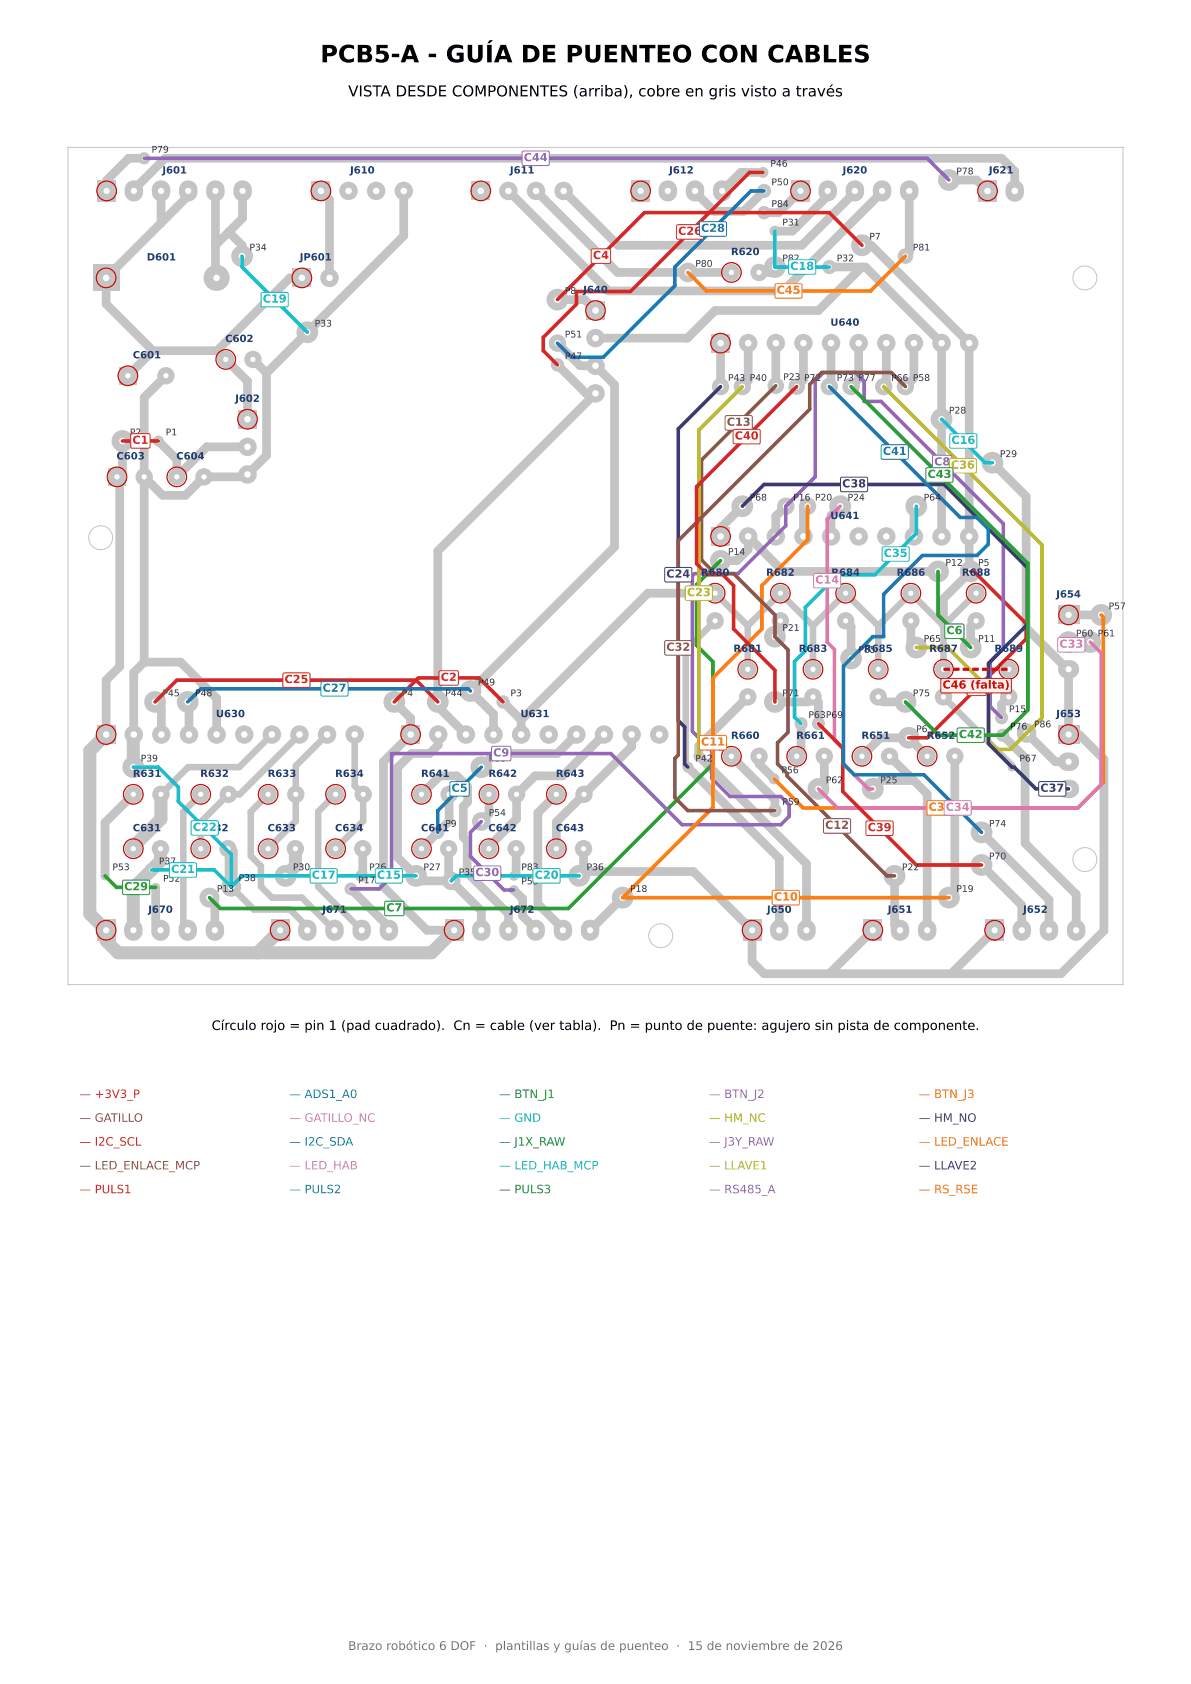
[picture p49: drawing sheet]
<svg xmlns="http://www.w3.org/2000/svg" width="210mm" height="297mm" viewBox="0 0 210 297" stroke-linecap="round" stroke-linejoin="round" font-family="sans-serif">
<defs><g id="words">
<text font-size="4.2" x="56.5" y="11">PCB5-A - GUÍA DE PUENTEO CON CABLES</text>
<text font-size="2.6" x="61.4" y="17">VISTA DESDE COMPONENTES (arriba), cobre en gris visto a través</text>
<text font-size="2.3" x="37.3" y="181.6">Círculo rojo = pin 1 (pad cuadrado). Cn = cable (ver tabla). Pn = punto de puente: agujero sin pista de componente.</text>
<text font-size="2.1" fill="#777" x="61.4" y="291">Brazo robótico 6 DOF · plantillas y guías de puenteo · 15 de noviembre de 2026</text>
<g font-size="2" fill="#9467bd">
<text x="92.4" y="28.4">C44</text>
<text x="164.7" y="82.1">C8</text>
<text x="87" y="133.4">C9</text>
<text x="83.8" y="154.5">C30</text>
<text x="125" y="193.6">— BTN_J2</text>
<text x="125" y="202">— J3Y_RAW</text>
<text x="125" y="210.4">— RS485_A</text>
</g>
<g font-size="2" fill="#d62728">
<text x="119.6" y="41.4">C26</text>
<text x="104.5" y="45.7">C4</text>
<text x="129.6" y="77.5">C40</text>
<text x="23.3" y="78.3">C1</text>
<text x="50.2" y="120.5">C25</text>
<text x="77.7" y="120.1">C2</text>
<text x="170.8" y="121.9">C3</text>
<text x="153" y="146.6">C39</text>
<text x="14" y="193.6">— +3V3_P</text>
<text x="14" y="202">— I2C_SCL</text>
<text x="14" y="210.4">— PULS1</text>
</g>
<g font-size="2" fill="#1f77b4">
<text x="123.6" y="40.9">C28</text>
<text x="155.7" y="80.2">C41</text>
<text x="56.9" y="122">C27</text>
<text x="79.6" y="139.6">C5</text>
<text x="51" y="193.6">— ADS1_A0</text>
<text x="51" y="202">— I2C_SDA</text>
<text x="51" y="210.4">— PULS2</text>
</g>
<g font-size="2" fill="#17becf">
<text x="139.3" y="47.6">C18</text>
<text x="46.3" y="53.4">C19</text>
<text x="167.8" y="78.3">C16</text>
<text x="155.8" y="98.2">C35</text>
<text x="34" y="146.5">C22</text>
<text x="30.2" y="153.9">C21</text>
<text x="55" y="155">C17</text>
<text x="66.5" y="155">C15</text>
<text x="94.3" y="155">C20</text>
<text x="88" y="197.8">— GND</text>
<text x="88" y="206.2">— LED_HAB_MCP</text>
</g>
<g font-size="2" fill="#ff7f0e">
<text x="136.9" y="51.8">C45</text>
<text x="123.6" y="131.5">C11</text>
<text x="163.7" y="143">C31</text>
<text x="136.5" y="158.8">C10</text>
<text x="162" y="193.6">— BTN_J3</text>
<text x="162" y="202">— LED_ENLACE</text>
<text x="162" y="210.4">— RS_RSE</text>
</g>
<g font-size="2" fill="#8c564b">
<text x="128.1" y="75.1">C13</text>
<text x="117.5" y="114.8">C32</text>
<text x="145.5" y="146.2">C12</text>
<text x="14" y="197.8">— GATILLO</text>
<text x="14" y="206.2">— LED_ENLACE_MCP</text>
</g>
<g font-size="2" fill="#bcbd22">
<text x="167.7" y="82.7">C36</text>
<text x="121.1" y="105.1">C23</text>
<text x="125" y="197.8">— HM_NC</text>
<text x="125" y="206.2">— LLAVE1</text>
</g>
<g font-size="2" fill="#393b79">
<text x="148.5" y="86">C38</text>
<text x="117.5" y="101.9">C24</text>
<text x="183.4" y="139.6">C37</text>
<text x="162" y="197.8">— HM_NO</text>
<text x="162" y="206.2">— LLAVE2</text>
</g>
<g font-size="2" fill="#2ca02c">
<text x="163.6" y="84.3">C43</text>
<text x="166.9" y="111.8">C6</text>
<text x="21.9" y="157">C29</text>
<text x="68.1" y="160.7">C7</text>
<text x="88" y="193.6">— BTN_J1</text>
<text x="88" y="202">— J1X_RAW</text>
<text x="88" y="210.4">— PULS3</text>
</g>
<g font-size="2" fill="#e377c2">
<text x="143.7" y="102.9">C14</text>
<text x="186.8" y="114.2">C33</text>
<text x="166.8" y="143">C34</text>
<text x="51" y="197.8">— GATILLO_NC</text>
<text x="51" y="206.2">— LED_HAB</text>
</g>
<text font-size="2" fill="#f00" x="166.2" y="121.4">C46 (falta)</text>
<g font-size="1.8" fill="#1a3d7c">
<text x="28.6" y="30.6">J601</text>
<text x="61.7" y="30.6">J610</text>
<text x="89.9" y="30.6">J611</text>
<text x="118" y="30.6">J612</text>
<text x="148.6" y="30.6">J620</text>
<text x="174.4" y="30.6">J621</text>
<text x="25.9" y="45.9">D601</text>
<text x="52.8" y="45.9">JP601</text>
<text x="128.9" y="45">R620</text>
<text x="102.8" y="51.7">J640</text>
<text x="146.4" y="57.4">U640</text>
<text x="23.4" y="63.2">C601</text>
<text x="39.7" y="60.3">C602</text>
<text x="41.5" y="70.9">J602</text>
<text x="20.5" y="81">C603</text>
<text x="31.1" y="81">C604</text>
<text x="146.4" y="91.5">U641</text>
<text x="123.6" y="101.6">R680</text>
<text x="135.1" y="101.6">R682</text>
<text x="146.6" y="101.6">R684</text>
<text x="158.1" y="101.6">R686</text>
<text x="169.6" y="101.6">R688</text>
<text x="186.2" y="105.4">J654</text>
<text x="129.3" y="115">R681</text>
<text x="140.8" y="115">R683</text>
<text x="152.3" y="115">R685</text>
<text x="163.8" y="115">R687</text>
<text x="175.3" y="115">R689</text>
<text x="38.1" y="126.5">U630</text>
<text x="91.8" y="126.5">U631</text>
<text x="128.9" y="130.3">R660</text>
<text x="140.4" y="130.3">R661</text>
<text x="151.9" y="130.3">R651</text>
<text x="163.4" y="130.3">R652 C42</text>
<text x="186.2" y="126.5">J653</text>
<text x="23.4" y="137">R631</text>
<text x="35.3" y="137">R632</text>
<text x="47.2" y="137">R633</text>
<text x="59.1" y="137">R634</text>
<text x="74.2" y="137">R641</text>
<text x="86.1" y="137">R642</text>
<text x="98" y="137">R643</text>
<text x="23.4" y="146.6">C631</text>
<text x="35.3" y="146.6">C632</text>
<text x="47.2" y="146.6">C633</text>
<text x="59.1" y="146.6">C634</text>
<text x="74.2" y="146.6">C641</text>
<text x="86.1" y="146.6">C642</text>
<text x="98" y="146.6">C643</text>
<text x="26.1" y="161">J670</text>
<text x="56.8" y="161">J671</text>
<text x="89.9" y="161">J672</text>
<text x="135.2" y="161">J650</text>
<text x="156.5" y="161">J651</text>
<text x="180.4" y="161">J652</text>
</g>
<g font-size="1.6" fill="#333">
<text x="26.7" y="26.9">P79</text>
<text x="135.8" y="29.4">P46</text>
<text x="136" y="32.7">P50</text>
<text x="168.6" y="30.8">P78</text>
<text x="136" y="36.5">P84</text>
<text x="137.9" y="39.8">P31</text>
<text x="44" y="44.2">P34</text>
<text x="122.6" y="47.1">P80</text>
<text x="137.9" y="46.1">P82</text>
<text x="147.5" y="46.1">P32</text>
<text x="153.3" y="42.3">P7</text>
<text x="160.9" y="44.2">P81</text>
<text x="99.6" y="51.8">P8</text>
<text x="55.5" y="57.6">P33</text>
<text x="99.6" y="59.5">P51</text>
<text x="99.6" y="63.4">P47</text>
<text x="128.4" y="67.2">P43 P40</text>
<text x="138.1" y="67">P23 P72</text>
<text x="147.5" y="67.2">P73 P77</text>
<text x="157.1" y="67.2">P66 P58</text>
<text x="22.9" y="76.8">P2</text>
<text x="29.2" y="76.8">P1</text>
<text x="167.3" y="72.9">P28</text>
<text x="176.3" y="80.6">P29</text>
<text x="132.2" y="88.3">P68</text>
<text x="139.9" y="88.3">P16 P20</text>
<text x="149.4" y="88.3">P24</text>
<text x="162.9" y="88.3">P64</text>
<text x="128.4" y="97.9">P14</text>
<text x="166.7" y="99.8">P12</text>
<text x="172.5" y="99.8">P5</text>
<text x="195.5" y="107.5">P57</text>
<text x="137.9" y="111.3">P21</text>
<text x="162.9" y="113.2">P65</text>
<text x="172.5" y="113.2">P11</text>
<text x="189.7" y="112.2">P60 P61</text>
<text x="151.4" y="115.1">P85</text>
<text x="28.6" y="122.8">P45</text>
<text x="34.4" y="122.8">P48</text>
<text x="70.8" y="122.8">P4</text>
<text x="78.5" y="122.8">P44</text>
<text x="84.2" y="120.9">P49</text>
<text x="90" y="122.8">P3</text>
<text x="137.9" y="122.8">P71</text>
<text x="160.9" y="122.8">P75</text>
<text x="177.9" y="125.6">P15</text>
<text x="142.5" y="126.6">P63P69</text>
<text x="161.5" y="129.1">P6</text>
<text x="178.1" y="128.7">P76</text>
<text x="182.3" y="128.3">P86</text>
<text x="24.8" y="134.3">P39</text>
<text x="86.2" y="134.3">P10</text>
<text x="122.6" y="134.3">P42</text>
<text x="124.5" y="132.4">P41</text>
<text x="137.8" y="136.4">P56</text>
<text x="179.7" y="134.3">P67</text>
<text x="86.2" y="143.9">P54</text>
<text x="137.9" y="142">P59</text>
<text x="145.6" y="138.1">P62</text>
<text x="155.2" y="138.1">P25</text>
<text x="78.5" y="145.8">P9</text>
<text x="174.4" y="145.8">P74</text>
<text x="19.8" y="153.5">P53</text>
<text x="28" y="152.4">P37</text>
<text x="28.7" y="155.5">P52</text>
<text x="42.1" y="155.4">P38</text>
<text x="51.7" y="153.5">P30</text>
<text x="63.2" y="155.8">P17</text>
<text x="65.1" y="153.5">P26</text>
<text x="74.7" y="153.5">P27</text>
<text x="80.9" y="154.4">P35</text>
<text x="91.9" y="156">P55</text>
<text x="91.9" y="153.5">P83</text>
<text x="103.4" y="153.5">P36</text>
<text x="159" y="153.5">P22</text>
<text x="174.4" y="151.6">P70</text>
<text x="38.2" y="157.3">P13</text>
<text x="111.1" y="157.3">P18</text>
<text x="168.6" y="157.3">P19</text>
</g>
</g></defs>
<path d="M12 26h186v147.6h-186z" fill="none" stroke="#c4c4c4" stroke-width=".18"/>
<g fill="none" stroke="#c4c4c4" stroke-width="1.2">
<path d="M126.1 104.6l5.7 5.8M126.1 109.5l-5.2 5.2v20.2l.4 .4M131.8 110.4l5.8-5.8 5.8 5.8M131.8 110.4v7.6M143.4 110.4l5.7-5.8 5.8 5.8M143.4 110.4v7.6M154.9 110.4v7.6M154.9 110.4l5.7-5.8 5.8 5.8M166.4 110.4v7.6M172.1 104.6l-5.7 5.8M23.6 129.5l-.1 .1M47.9 129.5l-5.7 5.8h-9l-4.8 4.8"/>
<path d="M52.8 129.5l-10.5 10.6h-2l-4.9 4.9v4.7M57.7 129.5l-5.5 5.6v9.7l-4.9 4.9M62.5 129.5v9.1l1.5 1.5v4.7l-4.8 4.9M166.4 122.9l12 12.1v.3M35.4 140.1l-3.1 3.1v20.1l.8 .8M40.8 156.4l4 4h6.3l3.1 3.1v.6M47.3 140.1l-3.1 3.1v7.8l1.8 1.7v3.7l2 1.9h5.2l5.8 5.8M59.2 140.1l-3.1 3.1v13.2l7.7 7.7M27.4 163.2l.9 .9"/>
</g>
<g fill="none" stroke="#c4c4c4" stroke-width="1.5">
<path d="M23.6 33.7v-.3l5.5-5.5h147.5l2.3 2.3v3.5M25.4 27.9h-2.7l-3.9 3.9v1.9M28.4 33.7v5.6M33.2 33.7v.8l-14.5 14.5v4.6l8.3 8.3M38 33.7v15.1l.2 .2M42.8 33.7v4.8l-4.8 4.8M56.6 33.7l1.5 1.5v13.8M71.2 33.7v7.9l-24.2 24.2M89.6 33.7l17.7 17.6h30.8l17.4-17.4v-.2M94.5 33.7l14.4 14.4h20.1M99.4 33.7l9.6 9.6h32.4l9.3-9.4v-.2M122.5 33.7v.2l3.4 3.4h5.2l3.6-3.6"/>
<path d="M134.5 30.4h-3.9l-3.3 3.3M141.1 33.7l-3.8 3.8h-2.6M145.9 33.7v.8l-6.2 6.3h-3.1M160.3 33.7v10.8l-.7 .7M167.3 31.8h4.9l1.9 1.9M40.3 40.9l2.4 2.4v1.9M53.2 49h-2.1l-12.8 12.9M98.3 52.8h4.8l1.9 2M136.6 47.1l-.9 1h-1.9M146.2 47.1h6.4l13.4 13.4v34.1M152 47.1l-7.7 7.7h-18.2l-4.9 4.8h-16.2M152 43.3h1.6l17.3 17.2v40l.3 .3-4.8 4.8v4.8"/>
<path d="M21.6 77.8v5.3l-1 1 .5 .5v33l-2.4 2.4v9.5M27 61.9l-4.5 4.4M27 61.9h11.3M27.9 77.8l3.3 3.2v3.1l5.3-5.3h7.1M29.3 66.3l-3.9 3.8v46.7M38.3 61.9l5.3 5.3v6.7M44.6 63.4l2.4 2.4M47 65.8v14.5l-3.8 3.8h-7.2l-3.3 3.3h-4l-3.3-3.3M98.3 60.5l4 4h2.7l3.4 3.4v28.6l-25.5 25.4 4.1 4v3.6M98.3 64.4l5 5h1.7l-27.8 27.8v27.4l4.9 4.9M127.1 60.5v7.7M131.9 60.5v6.7l-1 1"/>
<path d="M136.8 60.5v7.5l-.2 .2M141.7 60.5v6.5l-1.2 1.2M146.5 60.5v7.4l-.3 .3M151.4 60.5v6.3l-1.3 1.4M156.3 60.5v7.2l-.5 .5M161.1 60.5v6.2l-1.5 1.5M127.1 98.9h2.9l1.9-2v-2.3l6.2 6.2h27.3M130.9 89.3l-3.8 3.8v1.5M138.6 89.3l-1.8 1.7v3.6M142.4 89.3l-.7 .7v4.6M148.1 89.3l-1.6 1.6v3.7M161.6 89.3l-.5 .4v4.9"/>
<path d="M175 81.6l5.9 6v23.2l7.3 7.2h.2v11.5h1.9l4.3 4.4v30.3l-7.5 7.5h-52.4l-2.1-2.1v-5.5l-10.3-10.4h-19.4M25.4 116.8h6.4l6.4 6.3v6.4M25.4 116.8l-1.8 1.8v10.9M126.1 104.6h-11.9l-22.3 22.4M137.6 109.5v1.8l-1 1M149.1 109.5l1 .9v5.7M160.6 109.5v3.7l1 1M172.1 109.5l-.9 .9v3.8M188.4 113.2h3.8M188.4 108.5h5.8M27.3 123.8l1.2 1.1v4.6M33.1 123.8l.2 .2v5.5"/>
<path d="M69.5 123.8l2.9 2.9v2.8l-4.8 4.8v22.1l7.7 7.7h4.8M77.3 129.5v1.9l-1.5 1.5h-3.2l-2.5 2.5v15.8l4.1 4.2h5.4M88.7 123.8l3.2 3.2M91.9 127v2.5M101.6 129.5l-3.3 3.4h-11l-2.4 2.4M106.5 129.5l-7.3 7.3h-4.9l-3.2 3.3v4.3l-4.9 4.9v.4M111.4 129.5v2.2l-13.3 13.3v4.7M121.3 135.3l16.1 16.1v12.7M129 133.4l7.6 7.7v1.9M131.8 122.9l-8.6 8.6v1.9l19 19v11.7M133.8 133.4v1.3l2.7 2.7M136.6 123.8h5.9l.9-.9 .9 1v3.7"/>
<path d="M141.2 127.6v5l-.7 .8M145.3 133.4v4.7l-1 1M152 133.4l3.2-3.3h5l3.3 3.3M154.9 122.9l.8 .9h3.9M156.8 133.4l6.7 6.6v24.1M161.1 137.7h-5.7l-1.5 1.4M168.4 133.4v23.9l-1.1 1M176.8 129.7l3.9 3.9v15.1l9.1 9v6.4M177.9 122.9l-1.3 1.3v2.4M181 129.3l5.1 5h2.3M23.5 140.1l-5 5v9.4M27.4 156.5v6.7"/>
<path d="M36.9 158.3l1 1v4.8M61.9 156.8l6.7 6.7v.6M64 149.7v4.6l-.2 .2M74.3 140.1l3.3-3.3h2.9l1.9 1.9v2.7l-.7 .8v5.4l.7 .7v5.6l7.3 7.3v2.9M79.1 149.7v5.2l5.8 5.8v3.4M79.2 140.1v4.7l-4.9 4.9M86.2 140.1v3.4l-1.3 1.4M90.6 157l1.6 1.5v3.1l2.3 2.3v.2M91 149.7v4.4l-.4 .4M98.1 140.1l-3.3 3.3v16l4.4 4.4v.3M102.9 153.7l-.8 .8M102.9 149.7v4"/>
<path d="M109.8 158.3l-5.8 5.8M157.7 154.5v8.6l1 1M173.1 152.6l7.1 7.1v4.4M173.1 146.8l11.9 11.9v5.4M153.9 164.1l-7.7 7.6M175.4 164.1l-7.7 7.6"/>
</g>
<path d="M18.7 129.5l-2.9 2.9v28.8l2.9 2.9v1.8l2.1 2.1h55.3l4-3.9M23.5 129.6v5.7M28.3 149.7v2.1l-4.8 4.8v7.5M28.4 140.1v4.4l-4.9 4.8v.4M40.2 149.7l.6 .6v6.1M52.1 149.7v3l-1.7 1.8M49.4 164.1l-4 3.9" fill="none" stroke="#c4c4c4" stroke-width="2.3"/>
<g fill="#c4c4c4">
<path d="M47.8 162.2h3.2v3.7h-3.2z"/>
<path d="M53 162.7a1.68 1.68 0 0 1 2-.3 1.68 1.68 0 0 1 .8 1.9 1.66 1.66 0 0 1-1.9 1.6 1.66 1.66 0 0 1-1.3-2.1v-.4z"/>
<path d="M57.8 162.7a1.68 1.68 0 0 1 2-.3 1.68 1.68 0 0 1 .8 1.9 1.66 1.66 0 0 1-1.9 1.6 1.66 1.66 0 0 1-1.4-2.1l.3-.8z"/>
<path d="M62.6 162.7a1.68 1.68 0 0 1 2-.3 1.68 1.68 0 0 1 .8 1.9 1.66 1.66 0 0 1-1.9 1.6 1.66 1.66 0 0 1-1.4-2.1l.1-.4z"/>
<path d="M67.4 162.7a1.68 1.68 0 0 1 2-.3 1.68 1.68 0 0 1 .8 1.9 1.66 1.66 0 0 1-1.9 1.6 1.66 1.66 0 0 1-1.4-2.1l.1-.4z"/>
<path d="M172.5 31.8h3.3v3.8h-3.3z"/>
<path d="M177.8 32.2a1.69 1.69 0 0 1 2-.2 1.69 1.69 0 0 1 .8 2 1.67 1.67 0 0 1-2 1.6 1.67 1.67 0 0 1-1.3-2.2l.2-.8z"/>
<path d="M78.4 162.2h3.3v3.7h-3.3z"/>
<path d="M83.7 162.7a1.68 1.68 0 0 1 2-.3 1.68 1.68 0 0 1 .8 1.9 1.66 1.66 0 0 1-1.9 1.6 1.66 1.66 0 0 1-1.4-2.1l.3-.8z"/>
<path d="M88.5 162.7a1.68 1.68 0 0 1 2-.3 1.68 1.68 0 0 1 .8 1.9 1.66 1.66 0 0 1-1.9 1.6 1.66 1.66 0 0 1-1.4-2.1l.1-.4z"/>
<path d="M93.3 162.7a1.68 1.68 0 0 1 2-.3 1.68 1.68 0 0 1 .8 1.9 1.66 1.66 0 0 1-1.9 1.6 1.66 1.66 0 0 1-1.4-2.1l.1-.4z"/>
<path d="M98.1 162.7a1.68 1.68 0 0 1 2-.3 1.68 1.68 0 0 1 .8 1.9 1.66 1.66 0 0 1-1.9 1.6 1.66 1.66 0 0 1-1.4-2.1l.2-.8z"/>
<path d="M102.9 162.7a1.68 1.68 0 0 1 2-.3 1.68 1.68 0 0 1 .8 1.9 1.66 1.66 0 0 1-1.9 1.6 1.66 1.66 0 0 1-1.4-2.1l.2-.8z"/>
<path d="M42 72.3h3.3v3.3h-3.3z"/>
<path d="M186.5 127.9h3.8v3.3h-3.8z"/>
<path d="M187 133.2a1.88 1.88 0 0 1 2.2-.4 1.88 1.88 0 0 1 1 2 1.96 1.96 0 0 1-1.8 1.2 1.96 1.96 0 0 1-1.8-1.2 1.63 1.63 0 0 1 .4-1.6z"/>
<path d="M187 138a1.88 1.88 0 0 1 2.2-.4 1.88 1.88 0 0 1 1 2 1.96 1.96 0 0 1-1.8 1.2 1.96 1.96 0 0 1-1.8-1.2 1.63 1.63 0 0 1 .4-1.6z"/>
<circle cx="59.2" cy="140.1" r="1.53"/>
<circle cx="64" cy="140.1" r="1.53"/>
<circle cx="86.2" cy="149.7" r="1.53"/>
<circle cx="91" cy="149.7" r="1.53"/>
<circle cx="98.1" cy="149.7" r="1.53"/>
<circle cx="102.9" cy="149.7" r="1.53"/>
<circle cx="47.3" cy="140.1" r="1.53"/>
<circle cx="52.2" cy="140.1" r="1.53"/>
<circle cx="126.1" cy="104.6" r="1.53"/>
<circle cx="126.1" cy="109.5" r="1.53"/>
<circle cx="177.9" cy="118" r="1.53"/>
<circle cx="177.9" cy="122.9" r="1.53"/>
<circle cx="137.6" cy="104.6" r="1.53"/>
<circle cx="137.6" cy="109.5" r="1.53"/>
<circle cx="23.5" cy="140.1" r="1.53"/>
<circle cx="28.4" cy="140.1" r="1.53"/>
<circle cx="152" cy="133.4" r="1.53"/>
<circle cx="156.8" cy="133.4" r="1.53"/>
<circle cx="43.6" cy="78.8" r="1.63"/>
<circle cx="43.6" cy="83.7" r="1.63"/>
<circle cx="131.8" cy="118" r="1.53"/>
<circle cx="131.8" cy="122.9" r="1.53"/>
<circle cx="149.1" cy="104.6" r="1.53"/>
<circle cx="149.1" cy="109.5" r="1.53"/>
<circle cx="143.4" cy="118" r="1.53"/>
<circle cx="143.4" cy="122.9" r="1.53"/>
</g>
<circle cx="116.5" cy="165" r="2.11" fill="none" stroke="#c4c4c4" stroke-width=".18"/>
<g fill="#c4c4c4">
<path d="M17.1 162.2h3.2v3.7h-3.2z"/>
<path d="M22.4 162.7a1.68 1.68 0 0 1 2-.3 1.68 1.68 0 0 1 .7 1.9 1.66 1.66 0 0 1-1.9 1.6 1.66 1.66 0 0 1-1.3-2.1v-.4z"/>
<path d="M27.1 162.7a1.68 1.68 0 0 1 2.1-.3 1.68 1.68 0 0 1 .7 1.9 1.66 1.66 0 0 1-1.9 1.6 1.66 1.66 0 0 1-1.3-2.1v-.4z"/>
<path d="M31.9 162.7a1.68 1.68 0 0 1 2-.3 1.68 1.68 0 0 1 .8 1.9 1.66 1.66 0 0 1-1.9 1.6 1.66 1.66 0 0 1-1.3-2.1v-.4z"/>
<path d="M36.7 162.7a1.68 1.68 0 0 1 2-.3 1.68 1.68 0 0 1 .8 1.9 1.66 1.66 0 0 1-1.9 1.6 1.66 1.66 0 0 1-1.3-2.1v-.4z"/>
<path d="M17.2 31.8h3.2v3.7h-3.2z"/>
<path d="M22.4 32.3a1.68 1.68 0 0 1 2.1-.3 1.68 1.68 0 0 1 .7 1.9 1.66 1.66 0 0 1-1.9 1.6 1.66 1.66 0 0 1-1.3-2.1v-.4z"/>
<path d="M27.2 32.3a1.68 1.68 0 0 1 2.1-.3 1.68 1.68 0 0 1 .7 1.9 1.66 1.66 0 0 1-1.9 1.6 1.66 1.66 0 0 1-1.3-2.1v-.4z"/>
<path d="M32 32.3a1.68 1.68 0 0 1 2-.3 1.68 1.68 0 0 1 .8 1.9 1.66 1.66 0 0 1-1.9 1.6 1.66 1.66 0 0 1-1.3-2.1v-.4z"/>
<path d="M36.8 32.3a1.68 1.68 0 0 1 2-.3 1.68 1.68 0 0 1 .8 1.9 1.66 1.66 0 0 1-1.9 1.6 1.66 1.66 0 0 1-1.3-2.1v-.4z"/>
<path d="M41.6 32.3a1.68 1.68 0 0 1 2-.3 1.68 1.68 0 0 1 .8 1.9 1.66 1.66 0 0 1-1.9 1.6 1.66 1.66 0 0 1-1.4-2.1l.1-.4z"/>
<circle cx="86.2" cy="140.1" r="1.53"/>
<circle cx="91.1" cy="140.1" r="1.53"/>
<circle cx="166.4" cy="118" r="1.53"/>
<circle cx="166.4" cy="122.9" r="1.53"/>
<circle cx="74.3" cy="140.1" r="1.53"/>
<circle cx="79.2" cy="140.1" r="1.53"/>
<circle cx="160.6" cy="104.6" r="1.53"/>
<circle cx="160.6" cy="109.5" r="1.53"/>
<circle cx="140.5" cy="133.4" r="1.53"/>
<circle cx="145.3" cy="133.4" r="1.53"/>
</g>
<circle cx="191.3" cy="49" r="2.11" fill="none" stroke="#c4c4c4" stroke-width=".18"/>
<g fill="#c4c4c4">
<path d="M125.4 93h3.3v3.2h-3.3z"/>
<path d="M21 64.7h3.1v3.1h-3.1z"/>
<path d="M186.5 106.8h3.8v3.3h-3.8z"/>
<path d="M187 112.1a1.88 1.88 0 0 1 2.2-.4 1.88 1.88 0 0 1 1 2 1.96 1.96 0 0 1-1.8 1.2 1.96 1.96 0 0 1-1.8-1.2 1.63 1.63 0 0 1 .4-1.6z"/>
<path d="M187 116.9a1.88 1.88 0 0 1 2.2-.4 1.88 1.88 0 0 1 1 2 1.96 1.96 0 0 1-1.8 1.2 1.96 1.96 0 0 1-1.8-1.2 1.63 1.63 0 0 1 .4-1.6z"/>
<path d="M131 162.2h3.2v3.7h-3.2z"/>
<path d="M136.3 162.7a1.68 1.68 0 0 1 2-.3 1.68 1.68 0 0 1 .7 1.9 1.66 1.66 0 0 1-1.9 1.6 1.66 1.66 0 0 1-1.3-2.1l.2-.8z"/>
<path d="M141 162.7a1.68 1.68 0 0 1 2.1-.3 1.68 1.68 0 0 1 .7 1.9 1.66 1.66 0 0 1-1.9 1.6 1.66 1.66 0 0 1-1.3-2.1l.2-.8z"/>
<path d="M139.5 31.8h3.3v3.7h-3.3z"/>
<path d="M144.8 32.3a1.68 1.68 0 0 1 2-.3 1.68 1.68 0 0 1 .8 1.9 1.66 1.66 0 0 1-1.9 1.6 1.66 1.66 0 0 1-1.4-2.1l.1-.4z"/>
<path d="M149.6 32.3a1.68 1.68 0 0 1 2-.3 1.68 1.68 0 0 1 .8 1.9 1.66 1.66 0 0 1-1.9 1.6 1.66 1.66 0 0 1-1.4-2.1l.1-.4z"/>
<path d="M154.4 32.3a1.68 1.68 0 0 1 2-.3 1.68 1.68 0 0 1 .8 1.9 1.66 1.66 0 0 1-1.9 1.6 1.66 1.66 0 0 1-1.4-2.1l.1-.4z"/>
<path d="M159.2 32.3a1.68 1.68 0 0 1 2-.3 1.68 1.68 0 0 1 .8 1.9 1.66 1.66 0 0 1-2 1.6 1.66 1.66 0 0 1-1.3-2.1v-.4z"/>
<path d="M111.3 31.8h3.3v3.7h-3.3z"/>
<path d="M116.6 32.3a1.68 1.68 0 0 1 2-.3 1.68 1.68 0 0 1 .8 1.9 1.66 1.66 0 0 1-1.9 1.6 1.66 1.66 0 0 1-1.4-2.1l.1-.4z"/>
<path d="M121.4 32.3a1.68 1.68 0 0 1 2-.3 1.68 1.68 0 0 1 .8 1.9 1.66 1.66 0 0 1-1.9 1.6 1.66 1.66 0 0 1-1.4-2.1l.1-.4z"/>
<path d="M126.2 32.3a1.68 1.68 0 0 1 2-.3 1.68 1.68 0 0 1 .8 1.9 1.66 1.66 0 0 1-1.9 1.6 1.66 1.66 0 0 1-1.4-2.1l.1-.4z"/>
<path d="M16.4 46.7h4.6v4.6h-4.6z"/>
<circle cx="131.9" cy="94.6" r="1.63"/>
<circle cx="136.8" cy="94.6" r="1.63"/>
<circle cx="141.7" cy="94.6" r="1.63"/>
<circle cx="146.5" cy="94.6" r="1.63"/>
<circle cx="151.4" cy="94.6" r="1.63"/>
<circle cx="156.3" cy="94.6" r="1.63"/>
<circle cx="161.1" cy="94.6" r="1.63"/>
<circle cx="166" cy="94.6" r="1.63"/>
<circle cx="170.9" cy="94.6" r="1.63"/>
<circle cx="29.3" cy="66.3" r="1.53"/>
<circle cx="35.4" cy="149.7" r="1.53"/>
<circle cx="40.2" cy="149.7" r="1.53"/>
<circle cx="47.3" cy="149.7" r="1.53"/>
<circle cx="52.1" cy="149.7" r="1.53"/>
<circle cx="172.1" cy="104.6" r="1.53"/>
<circle cx="172.1" cy="109.5" r="1.53"/>
<circle cx="31.2" cy="84.1" r="1.53"/>
<circle cx="36" cy="84.1" r="1.53"/>
<circle cx="129" cy="133.4" r="1.53"/>
<circle cx="133.8" cy="133.4" r="1.53"/>
<circle cx="23.5" cy="149.7" r="1.53"/>
<circle cx="28.3" cy="149.7" r="1.53"/>
<circle cx="38.2" cy="49" r="2.3"/>
</g>
<circle cx="17.8" cy="94.8" r="2.11" fill="none" stroke="#c4c4c4" stroke-width=".18"/>
<g fill="#c4c4c4">
<path d="M55 32h3.2v3.3h-3.2z"/>
<path d="M19.1 82.6h3.1v3h-3.1z"/>
<path d="M83.1 32h3.3v3.3h-3.3z"/>
<path d="M51.6 47.4h3.3v3.2h-3.3z"/>
<circle cx="61.5" cy="33.7" r="1.63"/>
<circle cx="66.3" cy="33.7" r="1.63"/>
<circle cx="71.2" cy="33.7" r="1.63"/>
<circle cx="154.9" cy="118" r="1.53"/>
<circle cx="154.9" cy="122.9" r="1.53"/>
<circle cx="98.1" cy="140.1" r="1.53"/>
<circle cx="103" cy="140.1" r="1.53"/>
<circle cx="129" cy="48.1" r="1.53"/>
<circle cx="133.8" cy="48.1" r="1.53"/>
<circle cx="74.3" cy="149.7" r="1.53"/>
<circle cx="79.1" cy="149.7" r="1.53"/>
<circle cx="25.4" cy="84.1" r="1.53"/>
<circle cx="89.6" cy="33.7" r="1.63"/>
<circle cx="94.5" cy="33.7" r="1.63"/>
<circle cx="99.4" cy="33.7" r="1.63"/>
<circle cx="58.1" cy="49" r="1.63"/>
<circle cx="39.8" cy="63.4" r="1.53"/>
<circle cx="44.6" cy="63.4" r="1.53"/>
</g>
<circle cx="191.3" cy="151.6" r="2.11" fill="none" stroke="#c4c4c4" stroke-width=".18"/>
<g fill="#c4c4c4">
<path d="M125.4 58.9h3.3v3.2h-3.3z"/>
<path d="M103.4 53.1h3.2v3.3h-3.2z"/>
<path d="M173.7 162.2h3.3v3.7h-3.3z"/>
<path d="M179 162.7a1.68 1.68 0 0 1 2-.3 1.68 1.68 0 0 1 .8 1.9 1.66 1.66 0 0 1-1.9 1.6 1.66 1.66 0 0 1-1.4-2.1l.3-.8z"/>
<path d="M183.8 162.7a1.68 1.68 0 0 1 2-.3 1.68 1.68 0 0 1 .8 1.9 1.66 1.66 0 0 1-1.9 1.6 1.66 1.66 0 0 1-1.4-2.1l.2-.8z"/>
<path d="M188.6 162.7a1.68 1.68 0 0 1 2-.3 1.68 1.68 0 0 1 .8 1.9 1.66 1.66 0 0 1-1.9 1.6 1.66 1.66 0 0 1-1.4-2.1l.2-.8z"/>
<path d="M17.1 127.9h3.2v3.3h-3.2z"/>
<path d="M152.3 162.2h3.2v3.7h-3.2z"/>
<path d="M157.5 162.7a1.68 1.68 0 0 1 2-.3 1.68 1.68 0 0 1 .8 1.9 1.66 1.66 0 0 1-1.9 1.6 1.66 1.66 0 0 1-1.3-2.1v-.4z"/>
<path d="M162.3 162.7a1.68 1.68 0 0 1 2-.3 1.68 1.68 0 0 1 .8 1.9 1.66 1.66 0 0 1-1.9 1.6 1.66 1.66 0 0 1-1.3-2.1l.2-.8z"/>
<path d="M70.8 127.9h3.2v3.3h-3.2z"/>
<circle cx="131.9" cy="60.5" r="1.63"/>
<circle cx="136.8" cy="60.5" r="1.63"/>
<circle cx="141.7" cy="60.5" r="1.63"/>
<circle cx="146.5" cy="60.5" r="1.63"/>
<circle cx="151.4" cy="60.5" r="1.63"/>
<circle cx="156.3" cy="60.5" r="1.63"/>
<circle cx="161.1" cy="60.5" r="1.63"/>
<circle cx="166" cy="60.5" r="1.63"/>
<circle cx="170.9" cy="60.5" r="1.63"/>
<circle cx="105" cy="59.6" r="1.63"/>
<circle cx="105" cy="64.5" r="1.63"/>
<circle cx="105" cy="69.4" r="1.63"/>
<circle cx="59.2" cy="149.7" r="1.53"/>
<circle cx="64" cy="149.7" r="1.53"/>
<circle cx="23.6" cy="129.5" r="1.63"/>
<circle cx="28.5" cy="129.5" r="1.63"/>
<circle cx="33.3" cy="129.5" r="1.63"/>
<circle cx="38.2" cy="129.5" r="1.63"/>
<circle cx="43.1" cy="129.5" r="1.63"/>
<circle cx="47.9" cy="129.5" r="1.63"/>
<circle cx="52.8" cy="129.5" r="1.63"/>
<circle cx="57.7" cy="129.5" r="1.63"/>
<circle cx="62.5" cy="129.5" r="1.63"/>
<circle cx="35.4" cy="140.1" r="1.53"/>
<circle cx="40.3" cy="140.1" r="1.53"/>
<circle cx="163.5" cy="133.4" r="1.53"/>
<circle cx="168.4" cy="133.4" r="1.53"/>
<circle cx="77.3" cy="129.5" r="1.63"/>
<circle cx="82.1" cy="129.5" r="1.63"/>
<circle cx="87" cy="129.5" r="1.63"/>
<circle cx="91.9" cy="129.5" r="1.63"/>
<circle cx="96.8" cy="129.5" r="1.63"/>
<circle cx="101.6" cy="129.5" r="1.63"/>
<circle cx="106.5" cy="129.5" r="1.63"/>
<circle cx="111.4" cy="129.5" r="1.63"/>
<circle cx="116.2" cy="129.5" r="1.63"/>
<circle cx="102.1" cy="154.5" r="1.92"/>
<circle cx="23.5" cy="135.3" r="1.92"/>
<circle cx="175" cy="81.6" r="1.92"/>
<circle cx="42.7" cy="45.2" r="1.92"/>
<circle cx="26.7" cy="153.4" r="1.19"/>
<circle cx="136.6" cy="40.8" r=".96"/>
<circle cx="166" cy="73.9" r="1.92"/>
<circle cx="40.8" cy="156.4" r="1.76"/>
<circle cx="73.4" cy="154.5" r="1.92"/>
<circle cx="63.8" cy="154.5" r="1.11"/>
<circle cx="146.2" cy="47.1" r="1.25"/>
<circle cx="79.6" cy="155.4" r="1.63"/>
<circle cx="50.4" cy="154.5" r="1.92"/>
<circle cx="54.2" cy="58.6" r="1.92"/>
<circle cx="136.6" cy="47.1" r="1.92"/>
<circle cx="90.6" cy="154.5" r=".86"/>
<circle cx="27.9" cy="77.8" r=".96"/>
<circle cx="171.2" cy="100.8" r="1.92"/>
<circle cx="88.7" cy="123.8" r="1.18"/>
<circle cx="69.5" cy="123.8" r="1.92"/>
<circle cx="21.6" cy="77.8" r="1.92"/>
<circle cx="160.2" cy="130.1" r="1.92"/>
<circle cx="134.7" cy="37.5" r="1.18"/>
<circle cx="98.3" cy="52.8" r="1.92"/>
<circle cx="152" cy="43.3" r="1.92"/>
<circle cx="121.3" cy="135.3" r=".97"/>
<circle cx="127.1" cy="68.2" r="1.53"/>
<circle cx="123.2" cy="133.4" r=".96"/>
<circle cx="130.9" cy="68.2" r="1.53"/>
<circle cx="136.6" cy="112.3" r="1.92"/>
<circle cx="157.7" cy="154.5" r="1.92"/>
<circle cx="136.8" cy="68" r="1.46"/>
<circle cx="173.1" cy="152.6" r="1.92"/>
<circle cx="136.6" cy="123.8" r="1.92"/>
<circle cx="140.5" cy="68.2" r="1.46"/>
<circle cx="144.3" cy="127.6" r="1.15"/>
<circle cx="150.1" cy="116.1" r="1.92"/>
<circle cx="146.2" cy="68.2" r="1.53"/>
<circle cx="173.1" cy="146.8" r="1.92"/>
<circle cx="176.8" cy="129.7" r="1.15"/>
<circle cx="150.1" cy="68.2" r="1.53"/>
<circle cx="159.6" cy="123.8" r="1.92"/>
<circle cx="181" cy="129.3" r="1.73"/>
<circle cx="161.6" cy="114.2" r="1.92"/>
<circle cx="155.8" cy="68.2" r="1.53"/>
<circle cx="130.9" cy="89.3" r="1.92"/>
<circle cx="178.4" cy="135.3" r=".77"/>
<circle cx="171.2" cy="114.2" r="1.92"/>
<circle cx="127.1" cy="98.9" r="1.86"/>
<circle cx="36.9" cy="158.3" r="1.76"/>
<circle cx="165.4" cy="100.8" r="1.92"/>
<circle cx="138.6" cy="89.3" r="1.53"/>
<circle cx="176.6" cy="126.6" r="1.15"/>
<circle cx="61.9" cy="156.8" r="1.11"/>
<circle cx="25.4" cy="27.9" r="1.08"/>
<circle cx="167.3" cy="31.8" r="1.92"/>
<circle cx="90.6" cy="157" r=".86"/>
<circle cx="84.9" cy="144.9" r="1.65"/>
<circle cx="142.4" cy="89.3" r="1.53"/>
<circle cx="167.3" cy="158.3" r="1.92"/>
<circle cx="109.8" cy="158.3" r="1.92"/>
<circle cx="18.5" cy="154.5" r=".77"/>
<circle cx="27.4" cy="156.5" r=".77"/>
<circle cx="148.1" cy="89.3" r="1.92"/>
<circle cx="153.9" cy="139.1" r="1.92"/>
<circle cx="77.2" cy="146.8" r="1.16"/>
<circle cx="84.9" cy="135.3" r="1.92"/>
<circle cx="161.6" cy="89.3" r="1.92"/>
<circle cx="141.2" cy="127.6" r="1.15"/>
<circle cx="144.3" cy="139.1" r="1.92"/>
<circle cx="188.4" cy="113.2" r="1.92"/>
<circle cx="192.2" cy="113.2" r="1.92"/>
<circle cx="194.2" cy="108.5" r="1.92"/>
<circle cx="136.5" cy="137.4" r=".96"/>
<circle cx="159.6" cy="45.2" r="1.37"/>
<circle cx="121.3" cy="48.1" r="1.73"/>
<circle cx="159.6" cy="68.2" r="1.53"/>
<circle cx="136.6" cy="143" r="1.18"/>
<circle cx="33.1" cy="123.8" r="1.92"/>
<circle cx="134.7" cy="33.7" r="1.25"/>
<circle cx="98.3" cy="60.5" r="1.53"/>
<circle cx="82.9" cy="121.9" r="1.92"/>
<circle cx="27.3" cy="123.8" r="1.92"/>
<circle cx="98.3" cy="64.4" r="1.18"/>
<circle cx="77.2" cy="123.8" r="1.92"/>
<circle cx="134.5" cy="30.4" r=".96"/>
</g>
<g fill="#fff">
<circle cx="59.2" cy="140.1" r=".46"/>
<circle cx="64" cy="140.1" r=".46"/>
<circle cx="86.2" cy="149.7" r=".46"/>
<circle cx="91" cy="149.7" r=".46"/>
<circle cx="98.1" cy="149.7" r=".46"/>
<circle cx="102.9" cy="149.7" r=".46"/>
<circle cx="47.3" cy="140.1" r=".46"/>
<circle cx="52.2" cy="140.1" r=".46"/>
<circle cx="126.1" cy="104.6" r=".46"/>
<circle cx="126.1" cy="109.5" r=".46"/>
<circle cx="177.9" cy="118" r=".46"/>
<circle cx="177.9" cy="122.9" r=".46"/>
<circle cx="49.4" cy="164.1" r=".55"/>
<circle cx="54.2" cy="164.1" r=".55"/>
<circle cx="59" cy="164.1" r=".55"/>
<circle cx="63.8" cy="164.1" r=".55"/>
<circle cx="68.6" cy="164.1" r=".55"/>
<circle cx="174.1" cy="33.7" r=".58"/>
<circle cx="178.9" cy="33.7" r=".58"/>
<circle cx="137.6" cy="104.6" r=".46"/>
<circle cx="137.6" cy="109.5" r=".46"/>
<circle cx="80.1" cy="164.1" r=".55"/>
<circle cx="84.9" cy="164.1" r=".55"/>
<circle cx="89.7" cy="164.1" r=".55"/>
<circle cx="94.5" cy="164.1" r=".55"/>
<circle cx="99.2" cy="164.1" r=".55"/>
<circle cx="104" cy="164.1" r=".55"/>
<circle cx="23.5" cy="140.1" r=".46"/>
<circle cx="28.4" cy="140.1" r=".46"/>
<circle cx="152" cy="133.4" r=".46"/>
<circle cx="156.8" cy="133.4" r=".46"/>
<circle cx="43.6" cy="73.9" r=".58"/>
<circle cx="43.6" cy="78.8" r=".58"/>
<circle cx="43.6" cy="83.7" r=".58"/>
<circle cx="188.4" cy="129.5" r=".55"/>
<circle cx="188.4" cy="134.3" r=".55"/>
<circle cx="188.4" cy="139.1" r=".55"/>
<circle cx="131.8" cy="118" r=".46"/>
<circle cx="131.8" cy="122.9" r=".46"/>
<circle cx="149.1" cy="104.6" r=".46"/>
<circle cx="149.1" cy="109.5" r=".46"/>
<circle cx="143.4" cy="118" r=".46"/>
<circle cx="143.4" cy="122.9" r=".46"/>
<circle cx="18.7" cy="164.1" r=".55"/>
<circle cx="23.5" cy="164.1" r=".55"/>
<circle cx="28.3" cy="164.1" r=".55"/>
<circle cx="33.1" cy="164.1" r=".55"/>
<circle cx="37.9" cy="164.1" r=".55"/>
<circle cx="86.2" cy="140.1" r=".46"/>
<circle cx="91.1" cy="140.1" r=".46"/>
<circle cx="18.8" cy="33.7" r=".55"/>
<circle cx="23.6" cy="33.7" r=".55"/>
<circle cx="28.4" cy="33.7" r=".55"/>
<circle cx="33.2" cy="33.7" r=".55"/>
<circle cx="38" cy="33.7" r=".55"/>
<circle cx="42.8" cy="33.7" r=".55"/>
<circle cx="166.4" cy="118" r=".46"/>
<circle cx="166.4" cy="122.9" r=".46"/>
<circle cx="74.3" cy="140.1" r=".46"/>
<circle cx="79.2" cy="140.1" r=".46"/>
<circle cx="160.6" cy="104.6" r=".46"/>
<circle cx="160.6" cy="109.5" r=".46"/>
<circle cx="140.5" cy="133.4" r=".46"/>
<circle cx="145.3" cy="133.4" r=".46"/>
<circle cx="127.1" cy="94.6" r=".58"/>
<circle cx="131.9" cy="94.6" r=".58"/>
<circle cx="136.8" cy="94.6" r=".58"/>
<circle cx="141.7" cy="94.6" r=".58"/>
<circle cx="146.5" cy="94.6" r=".58"/>
<circle cx="151.4" cy="94.6" r=".58"/>
<circle cx="156.3" cy="94.6" r=".58"/>
<circle cx="161.1" cy="94.6" r=".58"/>
<circle cx="166" cy="94.6" r=".58"/>
<circle cx="170.9" cy="94.6" r=".58"/>
<circle cx="22.5" cy="66.3" r=".46"/>
<circle cx="29.3" cy="66.3" r=".46"/>
<circle cx="35.4" cy="149.7" r=".46"/>
<circle cx="40.2" cy="149.7" r=".46"/>
<circle cx="47.3" cy="149.7" r=".46"/>
<circle cx="52.1" cy="149.7" r=".46"/>
<circle cx="188.4" cy="108.5" r=".55"/>
<circle cx="188.4" cy="113.2" r=".55"/>
<circle cx="188.4" cy="118" r=".55"/>
<circle cx="132.6" cy="164.1" r=".55"/>
<circle cx="137.4" cy="164.1" r=".55"/>
<circle cx="142.2" cy="164.1" r=".55"/>
<circle cx="141.1" cy="33.7" r=".55"/>
<circle cx="145.9" cy="33.7" r=".55"/>
<circle cx="150.7" cy="33.7" r=".55"/>
<circle cx="155.5" cy="33.7" r=".55"/>
<circle cx="160.3" cy="33.7" r=".55"/>
<circle cx="172.1" cy="104.6" r=".46"/>
<circle cx="172.1" cy="109.5" r=".46"/>
<circle cx="31.2" cy="84.1" r=".46"/>
<circle cx="36" cy="84.1" r=".46"/>
<circle cx="129" cy="133.4" r=".46"/>
<circle cx="133.8" cy="133.4" r=".46"/>
<circle cx="23.5" cy="149.7" r=".46"/>
<circle cx="28.3" cy="149.7" r=".46"/>
<circle cx="113" cy="33.7" r=".55"/>
<circle cx="117.8" cy="33.7" r=".55"/>
<circle cx="122.5" cy="33.7" r=".55"/>
<circle cx="127.3" cy="33.7" r=".55"/>
<circle cx="18.7" cy="49" r=".58"/>
<circle cx="38.2" cy="49" r=".58"/>
<circle cx="56.6" cy="33.7" r=".58"/>
<circle cx="61.5" cy="33.7" r=".58"/>
<circle cx="66.3" cy="33.7" r=".58"/>
<circle cx="71.2" cy="33.7" r=".58"/>
<circle cx="154.9" cy="118" r=".46"/>
<circle cx="154.9" cy="122.9" r=".46"/>
<circle cx="98.1" cy="140.1" r=".46"/>
<circle cx="103" cy="140.1" r=".46"/>
<circle cx="129" cy="48.1" r=".46"/>
<circle cx="133.8" cy="48.1" r=".46"/>
<circle cx="74.3" cy="149.7" r=".46"/>
<circle cx="79.1" cy="149.7" r=".46"/>
<circle cx="20.6" cy="84.1" r=".46"/>
<circle cx="25.4" cy="84.1" r=".46"/>
<circle cx="84.8" cy="33.7" r=".58"/>
<circle cx="89.6" cy="33.7" r=".58"/>
<circle cx="94.5" cy="33.7" r=".58"/>
<circle cx="99.4" cy="33.7" r=".58"/>
<circle cx="53.2" cy="49" r=".58"/>
<circle cx="58.1" cy="49" r=".58"/>
<circle cx="39.8" cy="63.4" r=".46"/>
<circle cx="44.6" cy="63.4" r=".46"/>
<circle cx="127.1" cy="60.5" r=".58"/>
<circle cx="131.9" cy="60.5" r=".58"/>
<circle cx="136.8" cy="60.5" r=".58"/>
<circle cx="141.7" cy="60.5" r=".58"/>
<circle cx="146.5" cy="60.5" r=".58"/>
<circle cx="151.4" cy="60.5" r=".58"/>
<circle cx="156.3" cy="60.5" r=".58"/>
<circle cx="161.1" cy="60.5" r=".58"/>
<circle cx="166" cy="60.5" r=".58"/>
<circle cx="170.9" cy="60.5" r=".58"/>
<circle cx="105" cy="54.8" r=".58"/>
<circle cx="105" cy="59.6" r=".58"/>
<circle cx="105" cy="64.5" r=".58"/>
<circle cx="105" cy="69.4" r=".58"/>
<circle cx="59.2" cy="149.7" r=".46"/>
<circle cx="64" cy="149.7" r=".46"/>
<circle cx="175.4" cy="164.1" r=".55"/>
<circle cx="180.2" cy="164.1" r=".55"/>
<circle cx="185" cy="164.1" r=".55"/>
<circle cx="189.8" cy="164.1" r=".55"/>
<circle cx="18.7" cy="129.5" r=".58"/>
<circle cx="23.6" cy="129.5" r=".58"/>
<circle cx="28.5" cy="129.5" r=".58"/>
<circle cx="33.3" cy="129.5" r=".58"/>
<circle cx="38.2" cy="129.5" r=".58"/>
<circle cx="43.1" cy="129.5" r=".58"/>
<circle cx="47.9" cy="129.5" r=".58"/>
<circle cx="52.8" cy="129.5" r=".58"/>
<circle cx="57.7" cy="129.5" r=".58"/>
<circle cx="62.5" cy="129.5" r=".58"/>
<circle cx="153.9" cy="164.1" r=".55"/>
<circle cx="158.7" cy="164.1" r=".55"/>
<circle cx="163.5" cy="164.1" r=".55"/>
<circle cx="35.4" cy="140.1" r=".46"/>
<circle cx="40.3" cy="140.1" r=".46"/>
<circle cx="163.5" cy="133.4" r=".46"/>
<circle cx="168.4" cy="133.4" r=".46"/>
<circle cx="72.4" cy="129.5" r=".58"/>
<circle cx="77.3" cy="129.5" r=".58"/>
<circle cx="82.1" cy="129.5" r=".58"/>
<circle cx="87" cy="129.5" r=".58"/>
<circle cx="91.9" cy="129.5" r=".58"/>
<circle cx="96.8" cy="129.5" r=".58"/>
<circle cx="101.6" cy="129.5" r=".58"/>
<circle cx="106.5" cy="129.5" r=".58"/>
<circle cx="111.4" cy="129.5" r=".58"/>
<circle cx="116.2" cy="129.5" r=".58"/>
<circle cx="102.1" cy="154.5" r=".58"/>
<circle cx="23.5" cy="135.3" r=".58"/>
<circle cx="175" cy="81.6" r=".58"/>
<circle cx="42.7" cy="45.2" r=".58"/>
<circle cx="26.7" cy="153.4" r=".42"/>
<circle cx="136.6" cy="40.8" r=".34"/>
<circle cx="166" cy="73.9" r=".58"/>
<circle cx="40.8" cy="156.4" r=".58"/>
<circle cx="73.4" cy="154.5" r=".58"/>
<circle cx="63.8" cy="154.5" r=".39"/>
<circle cx="146.2" cy="47.1" r=".44"/>
<circle cx="79.6" cy="155.4" r=".57"/>
<circle cx="50.4" cy="154.5" r=".58"/>
<circle cx="54.2" cy="58.6" r=".58"/>
<circle cx="136.6" cy="47.1" r=".58"/>
<circle cx="90.6" cy="154.5" r=".3"/>
<circle cx="27.9" cy="77.8" r=".34"/>
<circle cx="171.2" cy="100.8" r=".58"/>
<circle cx="88.7" cy="123.8" r=".41"/>
<circle cx="69.5" cy="123.8" r=".58"/>
<circle cx="21.6" cy="77.8" r=".58"/>
<circle cx="160.2" cy="130.1" r=".58"/>
<circle cx="134.7" cy="37.5" r=".41"/>
<circle cx="98.3" cy="52.8" r=".58"/>
<circle cx="152" cy="43.3" r=".58"/>
<circle cx="121.3" cy="135.3" r=".34"/>
<circle cx="127.1" cy="68.2" r=".54"/>
<circle cx="123.2" cy="133.4" r=".34"/>
<circle cx="130.9" cy="68.2" r=".54"/>
<circle cx="136.6" cy="112.3" r=".58"/>
<circle cx="157.7" cy="154.5" r=".58"/>
<circle cx="136.8" cy="68" r=".51"/>
<circle cx="173.1" cy="152.6" r=".58"/>
<circle cx="136.6" cy="123.8" r=".58"/>
<circle cx="140.5" cy="68.2" r=".51"/>
<circle cx="144.3" cy="127.6" r=".4"/>
<circle cx="150.1" cy="116.1" r=".58"/>
<circle cx="146.2" cy="68.2" r=".54"/>
<circle cx="173.1" cy="146.8" r=".58"/>
<circle cx="176.8" cy="129.7" r=".4"/>
<circle cx="150.1" cy="68.2" r=".54"/>
<circle cx="159.6" cy="123.8" r=".58"/>
<circle cx="181" cy="129.3" r=".58"/>
<circle cx="161.6" cy="114.2" r=".58"/>
<circle cx="155.8" cy="68.2" r=".54"/>
<circle cx="130.9" cy="89.3" r=".58"/>
<circle cx="178.4" cy="135.3" r=".27"/>
<circle cx="171.2" cy="114.2" r=".58"/>
<circle cx="127.1" cy="98.9" r=".58"/>
<circle cx="36.9" cy="158.3" r=".58"/>
<circle cx="165.4" cy="100.8" r=".58"/>
<circle cx="138.6" cy="89.3" r=".54"/>
<circle cx="176.6" cy="126.6" r=".4"/>
<circle cx="61.9" cy="156.8" r=".39"/>
<circle cx="25.4" cy="27.9" r=".38"/>
<circle cx="167.3" cy="31.8" r=".58"/>
<circle cx="90.6" cy="157" r=".3"/>
<circle cx="84.9" cy="144.9" r=".58"/>
<circle cx="142.4" cy="89.3" r=".54"/>
<circle cx="167.3" cy="158.3" r=".58"/>
<circle cx="109.8" cy="158.3" r=".58"/>
<circle cx="18.5" cy="154.5" r=".27"/>
<circle cx="27.4" cy="156.5" r=".27"/>
<circle cx="148.1" cy="89.3" r=".58"/>
<circle cx="153.9" cy="139.1" r=".58"/>
<circle cx="77.2" cy="146.8" r=".4"/>
<circle cx="84.9" cy="135.3" r=".58"/>
<circle cx="161.6" cy="89.3" r=".58"/>
<circle cx="141.2" cy="127.6" r=".4"/>
<circle cx="144.3" cy="139.1" r=".58"/>
<circle cx="188.4" cy="113.2" r=".58"/>
<circle cx="192.2" cy="113.2" r=".58"/>
<circle cx="194.2" cy="108.5" r=".58"/>
<circle cx="136.5" cy="137.4" r=".34"/>
<circle cx="159.6" cy="45.2" r=".48"/>
<circle cx="121.3" cy="48.1" r=".58"/>
<circle cx="159.6" cy="68.2" r=".54"/>
<circle cx="136.6" cy="143" r=".41"/>
<circle cx="33.1" cy="123.8" r=".58"/>
<circle cx="134.7" cy="33.7" r=".44"/>
<circle cx="98.3" cy="60.5" r=".54"/>
<circle cx="82.9" cy="121.9" r=".58"/>
<circle cx="27.3" cy="123.8" r=".58"/>
<circle cx="98.3" cy="64.4" r=".41"/>
<circle cx="77.2" cy="123.8" r=".58"/>
<circle cx="134.5" cy="30.4" r=".34"/>
</g>
<path d="M134.5 30.4h-2.3l-21 21h-9.6v2.2l-5.8 5.9v2.4l2.5 2.5M152 43.3l-5.8-5.8h-32.6l-15.3 15.3M21.6 77.8h6.3M140.5 68.2l-17.7 17.6v13.6l1.9 2h2.7l2 1.9v7.6l7.2 7.3v5.6M171.2 100.8h.5l9.2 9.2v2.7l-17.4 17.4h-3.3M27.3 123.8l3.9-3.8h42.2l3.8 3.8M69.5 123.8l4.2-4.2h10.8l4.2 4.2M144.3 127.6l4.3 4.3v7.7l13 13h11.5" fill="none" stroke="#d62728" stroke-width=".63"/>
<path d="M134.7 33.7h-2.3l-13.4 13.4v3.3l-12.6 12.6h-5.6l-2.5-2.5M146.2 68.2l23.1 23.1h3l1.9 1.9v2.8l-1.9 2h-9.6l-6.9 6.8v7.5h-1.9l-5.2 5.2v17.2l1.9 1.9h12.3l10.2 10.2M82.9 121.9l-.3-.4h-47.2l-2.3 2.3M84.9 135.3l-7.7 7.7v3.8" fill="none" stroke="#1f77b4" stroke-width=".63"/>
<path d="M150.1 68.2l31.1 31.2v25.8l-4.4 4.5h-11.3l-5.9-5.9M127.1 98.9l-4.3 4.2v10.7l2.9 2.9v18l-25.5 25.5h-61.4l-1.9-1.9M165.4 100.8v7.7l5.8 5.7M18.5 154.5l2 2h6.9" fill="none" stroke="#2ca02c" stroke-width=".63"/>
<path d="M25.4 27.9h138.1l3.8 3.9M176.6 126.6l-2-2v-7.9l2.3-2.3v-22l-21.6-21.6h-2.9v-3.6l-1.6-1.5h-5.6l-1.5 1.5v16.9l-5.1 5.2v3.4l-8.5 8.5h-7.7l-.3 .3v27.5l3.4 3.4v4.9l3.2 3.2h9l1.4 1.4v2.1l-1.4 1.5h-17.4l-12.6-12.6h-38.7v21.7l-2.2 2.2h-4.9M84.9 144.9l-2 1.9v4.2l6 6h1.7" fill="none" stroke="#9467bd" stroke-width=".63"/>
<path d="M159.6 45.2l-6.1 6.1h-28.9l-3.3-3.2M142.4 89.3v5.9l-8.1 8.1v7.6l-8.6 8.7v22.8l-15.9 15.9h57.5M194.2 108.5l.3 .3v29.2l-4.5 4.5h-48.4l-5.1-5.1" fill="none" stroke="#ff7f0e" stroke-width=".63"/>
<path d="M136.8 68l-13.1 13.1v17.7l2.4 2.4h3.3l7.2 7.3v3.8l2.3 2.3v14.6l-1.8 1.8v3.7l1.7 1.7v.5l17.6 17.6h1.3M159.6 68.2l-2.4-2.5h-12.3l-2.1 2.1v4.4l-23.2 23.2v37.8l-.6 .6v6.9l2.3 2.3h15.3" fill="none" stroke="#8c564b" stroke-width=".63"/>
<path d="M148.1 89.3l-2.3 2.3v21.7l1.3 1.2v16.1l1.5 1.4v2.6l4.5 4.5h.8M188.4 113.2l1 1M192.2 113.2l2 2v23.2l-4.2 4.1h-42.3l-3.4-3.4" fill="none" stroke="#e377c2" stroke-width=".63"/>
<path d="M42.7 45.2v1.9l11.5 11.5M136.6 40.8v6.3h9.6M166 73.9l7.7 7.7h1.3M161.6 89.3v4.8l-7.3 7.3h-6.5l-5.8 5.7v7.7l-1.9 1.9v9.8l1.1 1.1M23.5 135.3h4.4l3.5 3.5v2.6l9.4 9.3v5.7M26.7 153.4h11.1l3 3M73.4 154.5h-30.7l-1.9 1.9M102.1 154.5h-21.6l-.9 .9" fill="none" stroke="#17becf" stroke-width=".63"/>
<path d="M130.9 68.2l-7.7 7.7v57.5M155.8 68.2l27.9 27.9v30.5l-5.6 5.6h-2.3l-1.5-1.5v-9.3l-7.2-7.2h-5.5" fill="none" stroke="#bcbd22" stroke-width=".63"/>
<path d="M127.1 68.2l-7.5 7.4v51.5l1.1 1.1v6.5l.6 .6M130.9 89.3l3.8-3.9h31.8l14.6 14.7v10.1l-6.8 6.8v14.2l4.1 4.1h.4l3.9 3.8h5.7" fill="none" stroke="#393b79" stroke-width=".63"/>
<path d="M166.4 118h11.5" fill="none" stroke="#f00" stroke-width=".56" stroke-dasharray="1.1 .6" stroke-linecap="butt"/>
<g fill="none" stroke="#c00000" stroke-width=".21">
<circle cx="18.8" cy="33.7" r="1.73"/>
<circle cx="56.6" cy="33.7" r="1.73"/>
<circle cx="84.8" cy="33.7" r="1.73"/>
<circle cx="113" cy="33.7" r="1.73"/>
<circle cx="141.1" cy="33.7" r="1.73"/>
<circle cx="174.1" cy="33.7" r="1.73"/>
<circle cx="18.7" cy="49" r="1.73"/>
<circle cx="53.2" cy="49" r="1.73"/>
<circle cx="105" cy="54.8" r="1.73"/>
<circle cx="129" cy="48.1" r="1.73"/>
<circle cx="22.5" cy="66.3" r="1.73"/>
<circle cx="39.8" cy="63.4" r="1.73"/>
<circle cx="43.6" cy="73.9" r="1.73"/>
<circle cx="127.1" cy="60.5" r="1.73"/>
<circle cx="20.6" cy="84.1" r="1.73"/>
<circle cx="31.2" cy="84.1" r="1.73"/>
<circle cx="127.1" cy="94.6" r="1.73"/>
<circle cx="126.1" cy="104.6" r="1.73"/>
<circle cx="131.8" cy="118" r="1.73"/>
<circle cx="137.6" cy="104.6" r="1.73"/>
<circle cx="143.4" cy="118" r="1.73"/>
<circle cx="149.1" cy="104.6" r="1.73"/>
<circle cx="154.9" cy="118" r="1.73"/>
<circle cx="160.6" cy="104.6" r="1.73"/>
<circle cx="166.4" cy="118" r="1.73"/>
<circle cx="172.1" cy="104.6" r="1.73"/>
<circle cx="177.9" cy="118" r="1.73"/>
<circle cx="188.4" cy="108.5" r="1.73"/>
<circle cx="18.7" cy="129.5" r="1.73"/>
<circle cx="72.4" cy="129.5" r="1.73"/>
<circle cx="129" cy="133.4" r="1.73"/>
<circle cx="140.5" cy="133.4" r="1.73"/>
<circle cx="152" cy="133.4" r="1.73"/>
<circle cx="163.5" cy="133.4" r="1.73"/>
<circle cx="188.4" cy="129.5" r="1.73"/>
<circle cx="23.5" cy="140.1" r="1.73"/>
<circle cx="23.5" cy="149.7" r="1.73"/>
<circle cx="35.4" cy="140.1" r="1.73"/>
<circle cx="35.4" cy="149.7" r="1.73"/>
<circle cx="47.3" cy="140.1" r="1.73"/>
<circle cx="47.3" cy="149.7" r="1.73"/>
<circle cx="59.2" cy="140.1" r="1.73"/>
<circle cx="59.2" cy="149.7" r="1.73"/>
<circle cx="74.3" cy="140.1" r="1.73"/>
<circle cx="74.3" cy="149.7" r="1.73"/>
<circle cx="86.2" cy="140.1" r="1.73"/>
<circle cx="86.2" cy="149.7" r="1.73"/>
<circle cx="98.1" cy="140.1" r="1.73"/>
<circle cx="98.1" cy="149.7" r="1.73"/>
<circle cx="18.7" cy="164.1" r="1.73"/>
<circle cx="49.4" cy="164.1" r="1.73"/>
<circle cx="80.1" cy="164.1" r="1.73"/>
<circle cx="132.6" cy="164.1" r="1.73"/>
<circle cx="153.9" cy="164.1" r="1.73"/>
<circle cx="175.4" cy="164.1" r="1.73"/>
</g>
<g fill="#fff" stroke="#d62728" stroke-width=".18">
<path d="M23.2 76.5h3.1l.2 .3-.1 2.1-.2 .2-3-.1-.2-.2v-2z"/>
<path d="M77.4 118.4l.3-.1h3l.1 .3v2.1l-.3 .2-3-.1-.1-.2z"/>
<path d="M170.6 120.1h3.2l.1 .3v2.2l-.3 .1h-3l-.1-.3v-2z"/>
<path d="M104.3 44l.2-.1h3l.2 .3-.1 2.1-.2 .2-3-.1-.1-.2z"/>
<path d="M49.9 118.8l.3-.1h4.3l.2 .3-.1 2.1-.2 .1h-4.4l-.1-.3z"/>
<path d="M119.4 39.7h4.5l.2 .2-.1 2.2-.2 .1h-4.4l-.1-.3v-2z"/>
<path d="M152.7 144.9l.3-.1h4.3l.2 .3-.1 2.1-.2 .2-4.4-.1-.1-.2z"/>
<path d="M129.3 75.9l.3-.2 4.3 .1 .1 .2v2.2l-.2 .1h-4.4l-.1-.3z"/>
</g>
<g fill="#fff" stroke="#1f77b4" stroke-width=".18">
<path d="M79.4 138l.2-.2 3 .1 .1 .2v2.2l-.3 .1h-2.9l-.2-.3z"/>
<path d="M56.6 120.3l.3-.1h4.3l.2 .3-.1 2.1-.2 .2-4.4-.1-.1-.2z"/>
<path d="M123.5 39.1h4.5l.1 .3v2.1l-.3 .2-4.3-.1-.2-.2v-2z"/>
<path d="M155.5 78.5h4.5l.2 .2-.1 2.2-.2 .1h-4.4l-.1-.3v-2z"/>
</g>
<g fill="#fff" stroke="#2ca02c" stroke-width=".18">
<path d="M166.7 110.1h3.2l.1 .2v2.2l-.3 .1h-3l-.1-.3v-2z"/>
<path d="M67.9 159.1l.2-.2 3 .1 .1 .2v2.2l-.3 .1h-2.9l-.2-.3z"/>
<path d="M21.6 155.3l.3-.1h4.4l.1 .3v2.2l-.3 .1-4.4-.1-.1-.2z"/>
<path d="M168.9 128.4h4.5l.1 .3v2.1l-.2 .1h-4.4l-.1-.2v-2z"/>
<path d="M163.4 82.5h4.5l.1 .3v2.1l-.3 .2-4.3-.1-.1-.2v-2z"/>
</g>
<g fill="#fff" stroke="#9467bd" stroke-width=".18">
<path d="M164.6 80.3h3.1l.1 .3v2.1l-.3 .2-2.9-.1-.2-.2v-2z"/>
<path d="M86.7 131.7l.3-.1 3 .1 .1 .2v2.2l-.3 .1h-3l-.1-.3z"/>
<path d="M83.6 152.8l.2-.1h4.4l.1 .3v2.2l-.3 .1h-4.3l-.2-.3z"/>
<path d="M92.1 26.8l.3-.2 4.3 .1 .1 .2v2.2l-.2 .1h-4.4l-.1-.3z"/>
</g>
<g fill="#fff" stroke="#ff7f0e" stroke-width=".18">
<path d="M136.2 157.2l.3-.2 4.3 .1 .2 .2-.1 2.2-.2 .1h-4.4l-.1-.3z"/>
<path d="M123.3 129.8l.3-.1h4.4l.1 .3v2.1l-.3 .2-4.4-.1-.1-.2z"/>
<path d="M163.5 141.3l.2-.1h4.4l.1 .3v2.1l-.3 .2-4.3-.1-.2-.2z"/>
<path d="M136.7 50.2l.2-.2 4.4 .1 .1 .2v2.2l-.3 .1h-4.3l-.2-.3z"/>
</g>
<g fill="#fff" stroke="#8c564b" stroke-width=".18">
<path d="M145.2 144.5l.3-.1h4.4l.1 .3v2.1l-.3 .2-4.4-.1-.1-.2z"/>
<path d="M127.9 73.4l.2-.1h4.4l.1 .3v2.1l-.3 .2-4.3-.1-.1-.2z"/>
<path d="M117.3 113h4.6l.1 .3v2.1l-.3 .1h-4.4l-.1-.2v-2z"/>
</g>
<g fill="#fff" stroke="#e377c2" stroke-width=".18">
<path d="M143.6 101.2h4.5l.1 .2v2.2l-.3 .1h-4.3l-.2-.3v-2z"/>
<path d="M186.5 112.6l.3-.2 4.4 .1 .1 .2v2.2l-.3 .1h-4.4l-.1-.3z"/>
<path d="M166.5 141.3l.3-.1h4.3l.1 .3v2.1l-.2 .2-4.4-.1-.1-.2z"/>
</g>
<g fill="#fff" stroke="#17becf" stroke-width=".18">
<path d="M66.2 153.3l.3-.1h4.3l.2 .3-.1 2.1-.2 .2-4.4-.1-.1-.2z"/>
<path d="M167.6 76.5h4.5l.1 .3v2.1l-.3 .2-4.3-.1-.1-.2v-2z"/>
<path d="M54.7 153.3l.3-.1h4.3l.2 .3-.1 2.1-.2 .2-4.4-.1-.1-.2z"/>
<path d="M139.1 45.9l.2-.1h4.4l.1 .3v2.1l-.3 .2-4.3-.1-.2-.2z"/>
<path d="M46.1 51.7l.2-.1h4.4l.1 .3v2.1l-.3 .1h-4.3l-.2-.3z"/>
<path d="M94 153.3l.3-.1h4.3l.2 .3-.1 2.1-.2 .2-4.4-.1-.1-.2z"/>
<path d="M30 152.2h4.5l.2 .2-.1 2.2-.2 .1h-4.4l-.1-.3v-2z"/>
<path d="M33.7 144.9l.3-.2 4.4 .1 .1 .2v2.2l-.3 .1h-4.4l-.1-.3z"/>
<path d="M155.7 96.5h4.5l.1 .2v2.2l-.3 .1h-4.3l-.2-.3v-2z"/>
</g>
<g fill="#fff" stroke="#bcbd22" stroke-width=".18">
<path d="M120.9 103.5l.2-.2 4.4 .1 .1 .2v2.2l-.3 .1h-4.3l-.2-.3z"/>
<path d="M167.5 80.9h4.5l.2 .3-.1 2.1-.2 .1h-4.4l-.1-.3v-1.9z"/>
</g>
<g fill="#fff" stroke="#393b79" stroke-width=".18">
<path d="M117.2 100.2l.3-.1h4.4l.1 .3v2.1l-.3 .1h-4.4l-.1-.3z"/>
<path d="M183.2 138l.2-.2 4.4 .1 .1 .2v2.2l-.3 .1h-4.3l-.2-.3z"/>
<path d="M148.3 84.2h4.6l.1 .3v2.1l-.3 .1h-4.4l-.1-.3v-1.9z"/>
</g>
<path d="M165.9 119.8l.3-.2h11.8l.3 .2v.1v2l-.1 .3h-.2h-11.8h-.2l-.1-.3z" fill="#fff3f3" stroke="#f00" stroke-width=".18"/>
<use href="#words"/>
</svg>
